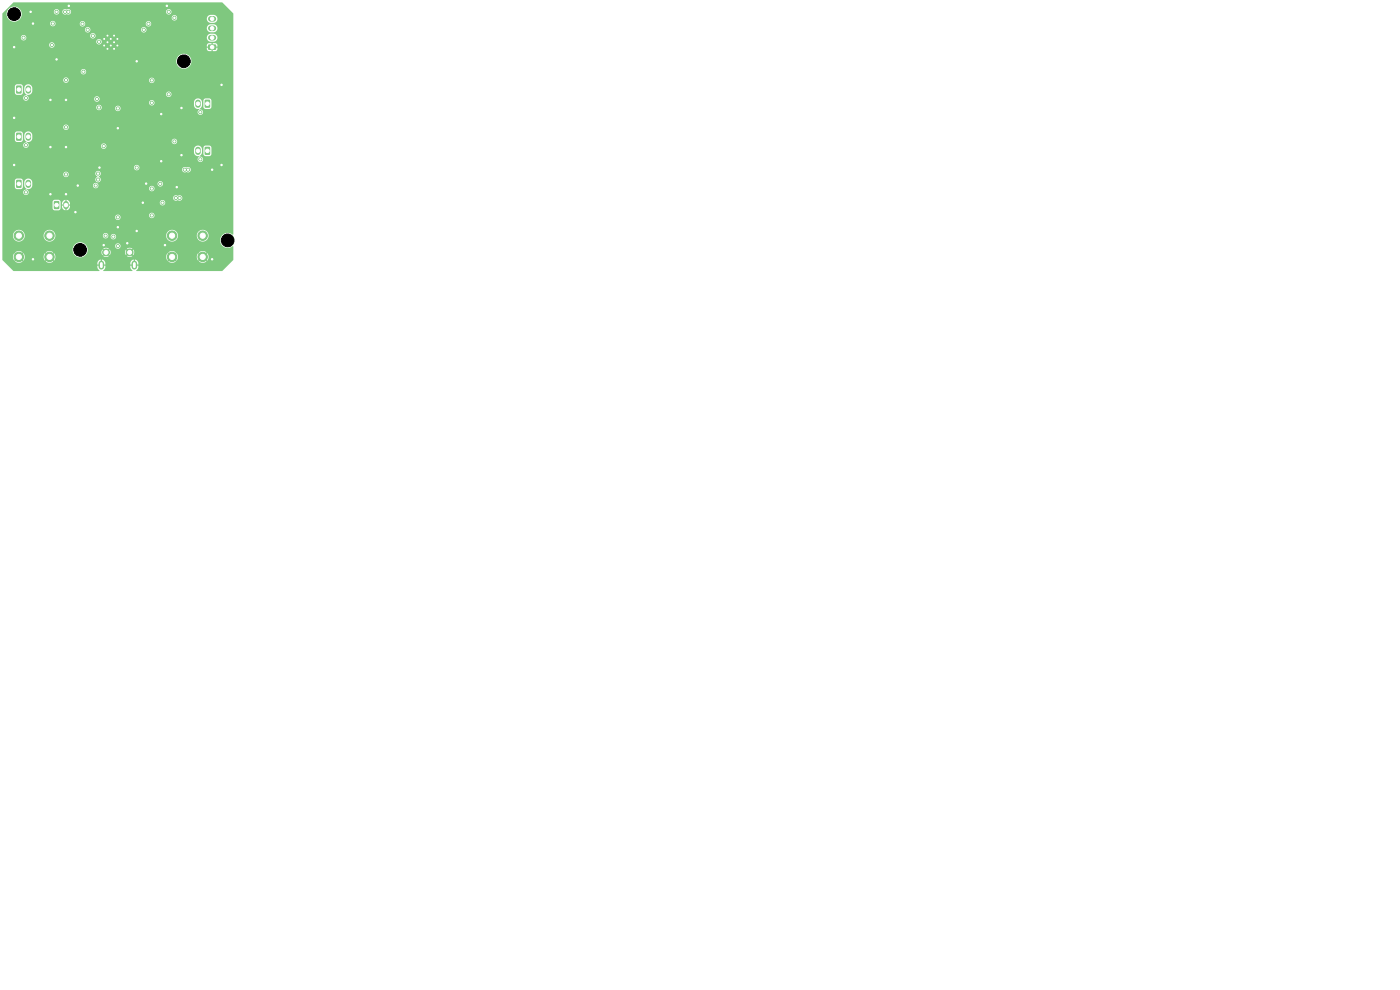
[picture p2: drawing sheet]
<svg xmlns="http://www.w3.org/2000/svg" width="297mm" height="210mm" viewBox="0 0 297 210" stroke-linecap="round" stroke-linejoin="round" font-family="sans-serif">
<g fill="#7fc87f" stroke="#7fc87f" stroke-width=".21">
<circle cx="4" cy="50" r="1"/>
<circle cx="10.5" cy="50" r="1"/>
<circle cx="4" cy="54.5" r="1"/>
<circle cx="10.5" cy="54.5" r="1"/>
</g>
<path d="M3.5 18.2l.8-.1 .3 .2v1.3l-.2 .3h-.7l-.3-.2z" fill="#7fc87f"/>
<path d="M6 18.7v.6" fill="none" stroke="#7fc87f" stroke-width="1.2"/>
<path d="M3.5 28.2l.8-.1 .3 .2v1.3l-.2 .3h-.7l-.3-.2z" fill="#7fc87f"/>
<path d="M6 28.7v.6" fill="none" stroke="#7fc87f" stroke-width="1.2"/>
<path d="M43.5 31.2l.9-.1 .2 .2v1.3l-.2 .3h-.8l-.2-.2z" fill="#7fc87f"/>
<path d="M42 31.7v.6M21.5 55.9v.7M28.5 55.9v.7" fill="none" stroke="#7fc87f" stroke-width="1.2"/>
<g fill="#7fc87f" stroke="#7fc87f" stroke-width=".21">
<circle cx="22.1" cy="8.3" r=".3"/>
<circle cx="22.1" cy="9.7" r=".3"/>
<circle cx="22.8" cy="7.6" r=".3"/>
<circle cx="22.8" cy="9" r=".3"/>
<circle cx="22.8" cy="10.4" r=".3"/>
<circle cx="23.5" cy="8.3" r=".3"/>
<circle cx="23.5" cy="9.7" r=".3"/>
<circle cx="24.2" cy="7.6" r=".3"/>
<circle cx="24.2" cy="9" r=".3"/>
<circle cx="24.2" cy="10.4" r=".3"/>
<circle cx="24.9" cy="8.3" r=".3"/>
<circle cx="24.9" cy="9.7" r=".3"/>
<circle cx="36.5" cy="50" r="1"/>
<circle cx="43" cy="50" r="1"/>
<circle cx="36.5" cy="54.5" r="1"/>
<circle cx="43" cy="54.5" r="1"/>
<circle cx="22.5" cy="53.5" r=".72"/>
<circle cx="27.5" cy="53.5" r=".73"/>
</g>
<path d="M11.5 42.7l.8-.1 .3 .2v1.3l-.2 .3h-.7l-.3-.2z" fill="#7fc87f"/>
<path d="M14 43.2v.6" fill="none" stroke="#7fc87f" stroke-width="1.2"/>
<path d="M3.5 38.2l.8-.1 .3 .2v1.3l-.2 .3h-.7l-.3-.2z" fill="#7fc87f"/>
<path d="M6 38.7v.6" fill="none" stroke="#7fc87f" stroke-width="1.2"/>
<path d="M44.2 9.5l1.5-.1 .2 .3v.7l-.3 .2h-1.3l-.2-.2z" fill="#7fc87f"/>
<path d="M44.7 8h.6M44.7 6h.6M44.7 4h.6" fill="none" stroke="#7fc87f" stroke-width="1.2"/>
<path d="M43.5 21.2l.9-.1 .2 .2v1.3l-.2 .3h-.8l-.2-.2z" fill="#7fc87f"/>
<path d="M42 21.7v.6" fill="none" stroke="#7fc87f" stroke-width="1.2"/>
<g fill="#7fc87f" stroke="#7fc87f" stroke-width=".21">
<circle cx="11" cy="9.5" r=".32"/>
<circle cx="16.5" cy="39.4" r=".32"/>
<circle cx="34.2" cy="24.2" r=".33"/>
<circle cx="27" cy="51.6" r=".32"/>
<circle cx="35.4" cy="1.2" r=".32"/>
<circle cx="47" cy="35" r=".32"/>
<circle cx="3" cy="35" r=".32"/>
<circle cx="14.6" cy="1.2" r=".32"/>
<circle cx="10.7" cy="21.2" r=".32"/>
<circle cx="3" cy="10" r=".32"/>
<circle cx="6.5" cy="2.5" r=".32"/>
<circle cx="45" cy="36" r=".32"/>
<circle cx="10.7" cy="41.2" r=".32"/>
<circle cx="25" cy="27.2" r=".32"/>
<circle cx="25" cy="48.2" r=".32"/>
<circle cx="29" cy="49" r=".32"/>
<circle cx="47" cy="18" r=".32"/>
<circle cx="3" cy="25" r=".32"/>
<circle cx="37.5" cy="39.7" r=".33"/>
<circle cx="21.1" cy="35.6" r=".32"/>
<circle cx="35" cy="52" r=".32"/>
<circle cx="29" cy="13" r=".32"/>
<circle cx="10.7" cy="31.2" r=".32"/>
<circle cx="34.2" cy="34.2" r=".33"/>
<circle cx="38.5" cy="32.9" r=".33"/>
<circle cx="16" cy="45" r=".32"/>
<circle cx="38.5" cy="22.9" r=".33"/>
<circle cx="7" cy="55" r=".32"/>
<circle cx="14" cy="41.2" r=".32"/>
<circle cx="14" cy="31.2" r=".32"/>
<circle cx="31" cy="38.9" r=".32"/>
<circle cx="45" cy="55" r=".32"/>
<circle cx="7" cy="5" r=".32"/>
<circle cx="14" cy="21.2" r=".32"/>
<circle cx="12" cy="12.6" r=".32"/>
<circle cx="22" cy="52" r=".32"/>
<circle cx="30.3" cy="43" r=".32"/>
<circle cx="21" cy="22.8" r=".32"/>
<circle cx="13.8" cy="2.5" r=".32"/>
<circle cx="11.2" cy="5" r=".32"/>
<circle cx="5.5" cy="30.8" r=".32"/>
<circle cx="34" cy="39" r=".32"/>
<circle cx="5.5" cy="20.8" r=".32"/>
<circle cx="39.9" cy="36" r=".33"/>
<circle cx="42.5" cy="33.8" r=".33"/>
<circle cx="42.5" cy="23.8" r=".33"/>
<circle cx="39.2" cy="36" r=".33"/>
<circle cx="14.5" cy="2.5" r=".32"/>
<circle cx="20.3" cy="39.4" r=".32"/>
<circle cx="12" cy="2.5" r=".32"/>
<circle cx="5" cy="8" r=".32"/>
<circle cx="29" cy="35.6" r=".32"/>
<circle cx="5.5" cy="40.8" r=".32"/>
<circle cx="38.1" cy="42" r=".33"/>
<circle cx="37.3" cy="42" r=".32"/>
<circle cx="17.5" cy="5" r=".32"/>
<circle cx="14" cy="17" r=".32"/>
<circle cx="25" cy="52.2" r=".32"/>
<circle cx="24" cy="50.2" r=".32"/>
<circle cx="34.5" cy="43" r=".32"/>
<circle cx="22.4" cy="50" r=".32"/>
<circle cx="25" cy="46.1" r=".32"/>
<circle cx="37" cy="3.8" r=".32"/>
<circle cx="37" cy="30" r=".32"/>
<circle cx="18.6" cy="6.3" r=".32"/>
<circle cx="14" cy="27" r=".32"/>
<circle cx="32.2" cy="40" r=".33"/>
<circle cx="32.2" cy="17.1" r=".33"/>
<circle cx="32.2" cy="21.8" r=".33"/>
<circle cx="32.2" cy="45.7" r=".33"/>
<circle cx="21" cy="8.9" r=".32"/>
<circle cx="25" cy="23" r=".32"/>
<circle cx="19.7" cy="7.6" r=".32"/>
<circle cx="14" cy="37" r=".32"/>
<circle cx="17.7" cy="15.2" r=".32"/>
<circle cx="20.6" cy="21" r=".32"/>
<circle cx="20.8" cy="36.8" r=".32"/>
<circle cx="30.5" cy="6.3" r=".33"/>
<circle cx="31.5" cy="5" r=".33"/>
<circle cx="20.8" cy="38.1" r=".32"/>
<circle cx="35.8" cy="20" r=".33"/>
<circle cx="35.8" cy="2.5" r=".33"/>
<circle cx="22" cy="31" r=".32"/>
</g>
<path d="M.5 2.8l2.4-2.3h44.3l2.3 2.4-.1 46.9a1.64 1.64 0 0 0-2.3 .1 1.64 1.64 0 0 0 .1 2.3 1.64 1.64 0 0 0 2.3 0v3l-2.4 2.3h-18.1l-.1-.1a1 1 0 0 0 .4-1h-.5v-.3h.5l-.1-.8-.6-.3v.6h-.2v-.6a.88 .88 0 0 0-.8 1.1h.6v.3h-.6l.1 .6 .4 .4-.1 .1h-6l-.1-.1a1 1 0 0 0 .4-1h-.5v-.3h.5l-.1-.8-.6-.3v.6h-.2v-.6a.88 .88 0 0 0-.8 1.1h.6v.3h-.6l.1 .6 .4 .4-.1 .1h-18.1l-2.4-2.3v-.8h2.3l.2 .9 .5-.5 .2 .2-.5 .5 .1 .1a1.25 1.25 0 0 0 1.5-.1l-.5-.5 .2-.2 .5 .5 .3-.9h3.9l.3 .9 .5-.5 .2 .2-.5 .5 .1 .1a1.25 1.25 0 0 0 1.5-.1l-.5-.5 .2-.2 .5 .5 .1-.1a1.25 1.25 0 0 0-.1-1.5l-.5 .5-.2-.2 .5-.5-.1-.1a1.25 1.25 0 0 0-1.5 .1l.5 .5-.2 .2-.5-.5-.3 .7h-3.9l-.3-.7-.5 .5-.2-.2 .5-.5-.1-.1a1.25 1.25 0 0 0-1.5 .1l.5 .5-.2 .2-.5-.5-.2 .7h-2.3v-1.5h14.9a1.6 1.6 0 0 0 1.3 1.7 1.6 1.6 0 0 0 1.8-1.2h3l.2 .7 .4-.4 .2 .2-.4 .4 .5 .2 .7-.2-.4-.4 .2-.2 .4 .4 .2-.7h3l.2 .7 .4-.4 .2 .2-.4 .4 .5 .2 7.9-.1 .2 .9 .5-.5 .2 .2-.5 .5 .1 .1a1.25 1.25 0 0 0 1.5-.1l-.5-.5 .2-.2 .5 .5 .2-.9h4l.3 .9 .5-.5 .2 .2-.5 .5a1.25 1.25 0 0 0 1.6 0l-.5-.5 .2-.2 .5 .5 .1-.1a1.25 1.25 0 0 0-.1-1.5l-.5 .5-.2-.2 .5-.5-.1-.1a1.25 1.25 0 0 0-1.5 .1l.5 .5-.2 .2-.5-.5-.3 .7h-4l-.2-.7-.5 .5-.2-.2 .5-.5a1.25 1.25 0 0 0-1.6 0l.5 .5-.2 .2-.5-.5-.2 .7h-7.3l.1-.1-.4-.4 .2-.2 .4 .4 .2-.7-.2-.5-.4 .4-.2-.1 .4-.4-.3-.2h-.4l-.5 .2 .4 .4-.2 .1-.4-.4-.2 .5h-3l-.2-.5-.4 .4-.2-.1 .4-.4-.5-.2-.7 .2 .4 .4-.2 .1-.4-.4-.2 .5h-3l.1-.5-.3-.8h6.1a.58 .58 0 0 0 .8 .7 .58 .58 0 0 0 .2-1 .58 .58 0 0 0-1 .3h-6.1a1.6 1.6 0 0 0-1.7-.7 1.6 1.6 0 0 0-1.2 1.5h-14.9v-3h2.2v.2a1.25 1.25 0 0 0 1.4 1.2 1.25 1.25 0 0 0 1.2-1.4h3.9v.2a1.25 1.25 0 0 0 1.4 1.2 1.25 1.25 0 0 0 1.2-1.4h10v.2a.58 .58 0 0 0 .6 .5 .58 .58 0 0 0 .6-.5h.5v.2a.58 .58 0 0 0 .7 .4 .58 .58 0 0 0 .3-.8h10.7v.2a1.25 1.25 0 0 0 1.4 1.2 1.25 1.25 0 0 0 1.2-1.4h3.9v.2a1.25 1.25 0 0 0 2 1 1.25 1.25 0 0 0 0-2.2 1.25 1.25 0 0 0-2 1h-3.9l-.1-.2a1.25 1.25 0 0 0-1.3-1 1.25 1.25 0 0 0-1.2 1.2l-10.7-.1a.58 .58 0 0 0-.6-.2 .58 .58 0 0 0-.4 .5h-.5a.58 .58 0 0 0-.5-.7 .58 .58 0 0 0-.7 .5h-10a1.25 1.25 0 0 0-1.3-1.2 1.25 1.25 0 0 0-1.3 1.2h-3.9l-.1-.2a1.25 1.25 0 0 0-1.3-1 1.25 1.25 0 0 0-1.2 1.2h-2.2v-3.9h23.9v.2a.58 .58 0 0 0 .9 .4 .58 .58 0 0 0 0-1h6.3v.2a.58 .58 0 0 0 .9 .4 .58 .58 0 0 0 0-1 .58 .58 0 0 0-.9 .4h-6.4a.58 .58 0 0 0-.8 .4h-23.9v-3.2h10.6l.1 1.4 .4 .4 1.1-.1 .2-.3v-1.1h.3v.3h.4v.2h-.4a.86 .86 0 0 0 .7 1v-.7h.2v.7l.7-.4 .1-.6h-.5v-.2h.5l-.1-.5h19.1v.2a.58 .58 0 0 0 .9 .4 .58 .58 0 0 0 0-1 .58 .58 0 0 0-.9 .4h-19.1l-.3-.3-.4-.2v.7h-.2v-.7l-.6 .3-.1 .4h-.3l-.1-.5-.4-.2h-.9l-.4 .4h-10.6v-.9h36.2v.2a.64 .64 0 0 0 1 .4 .6 .6 0 0 0 .8-.2 .6 .6 0 0 0 0-.8 .6 .6 0 0 0-.8 0 .58 .58 0 0 0-1 .4h-36.2v-1.2h4.4v.2a.61 .61 0 0 0 1 .3 .61 .61 0 0 0-.2-1l.1-.1a.85 .85 0 0 0 1.1-.8h12.8v.1a.57 .57 0 0 0 .7 .5h11.2v.2a.58 .58 0 0 0 .9 .4 .58 .58 0 0 0 0-1 .58 .58 0 0 0-.9 .4h-11.1a.58 .58 0 0 0 .2-1h12.7v.2a.58 .58 0 0 0 .9 .4 .58 .58 0 0 0 0-1 .58 .58 0 0 0-.9 .4h-12.7a.59 .59 0 0 0-1 .4h-12.8v-.7a.85 .85 0 0 0-.9-.7 .85 .85 0 0 0-.9 .7l.1 .9 .5 .6-.6 .2-.2 .4h-4.4v-2.4h2.6l.1 1.4 .3 .4h1l.4-.4-.1-1.4-.2-.4h-1.1l-.4 .4h-2.6v-1.4h12.9v.2a.58 .58 0 0 0 .8 .5 .58 .58 0 0 0 .3-.9h5.7l.1 .3 .3 .5a.58 .58 0 0 0-.3 .9 .58 .58 0 0 0 1 0 .58 .58 0 0 0-.3-.9v-.1a.59 .59 0 0 0 .2-1 .59 .59 0 0 0-1 .3l-5.7-.1a.58 .58 0 0 0-.7-.2 .58 .58 0 0 0-.4 .5h-12.9v-1.4h27.9v.1a.58 .58 0 0 0 .4 .5 .58 .58 0 0 0 .6-.2h9.2v.2a.76 .76 0 0 0 1.1 .4 .59 .59 0 0 0 .8-.6 .59 .59 0 0 0-1-.4h-.1a.57 .57 0 0 0-.8 .4h-9.1a.58 .58 0 0 0-.3-.9 .58 .58 0 0 0-.8 .5h-27.9v-3.9h40.6v.8a1.18 1.18 0 0 0 1.2 .8 .59 .59 0 0 0-.4 .9 .59 .59 0 0 0 1 0 .59 .59 0 0 0-.3-.9l-.3-.1 .5-.6v-1.2h.3l.1 1.4 .2 .4h1.1l.4-.4-.1-1.4-.2-.4h-1.1l-.4 .4h-.3a.85 .85 0 0 0-1-.4 .85 .85 0 0 0-.7 .7h-40.6v-.9h4.4v.2a.58 .58 0 0 0 .6 .5 .58 .58 0 0 0 .6-.5h15.3v.2a.58 .58 0 0 0 .9 .4 .58 .58 0 0 0 0-1 .58 .58 0 0 0-.9 .4h-15.3l-.1-.3-.3-.4 .9-.3h29.8v.2a.58 .58 0 0 0 .9 .4 .58 .58 0 0 0 0-1 .58 .58 0 0 0-.9 .4h-29.8l.2-.4 .1-.9a.85 .85 0 0 0-.9-.7 .85 .85 0 0 0-.9 .7l.1 .9 .5 .6-.6 .2-.2 .4h-4.4v-2.4h2.6l.1 1.4 .3 .4h1l.4-.4-.1-1.4-.2-.4h-1.1l-.4 .4h-2.6v-1.4h12.9v.2a.58 .58 0 0 0 .9 .4 .58 .58 0 0 0 0-1 .58 .58 0 0 0-.9 .4h-12.9v-4.2h19.9v.2a.58 .58 0 0 0 .6 .5 .58 .58 0 0 0 .6-.5h2.8v.2a.58 .58 0 0 0 .9 .4 .58 .58 0 0 0 0-1 .58 .58 0 0 0-.9 .4h-2.8a.58 .58 0 0 0-.5-.7 .58 .58 0 0 0-.7 .5h-19.9v-1h31.1v.2a.58 .58 0 0 0 .7 .5 .58 .58 0 0 0 .5-.8h8.3v.8a1.18 1.18 0 0 0 1.2 .8 .59 .59 0 0 0-.4 .9 .59 .59 0 0 0 1 0 .59 .59 0 0 0-.3-.9l-.3-.1 .5-.6v-1.2h.3l.1 1.4 .2 .4h1.1l.4-.4-.1-1.4-.2-.4h-1.1l-.4 .4h-.3a.85 .85 0 0 0-1-.4 .85 .85 0 0 0-.7 .7h-8.4a.58 .58 0 0 0-.6-.4 .58 .58 0 0 0-.5 .5h-31.1v-1h4.4v.2a.58 .58 0 0 0 .6 .5 .58 .58 0 0 0 .6-.5h13.9v.2a.58 .58 0 0 0 .9 .4 .58 .58 0 0 0 0-1 .58 .58 0 0 0-.9 .4h-13.9l-.1-.3-.3-.4 .9-.3h28.6v.2a.58 .58 0 0 0 .9 .4 .58 .58 0 0 0 0-1 .58 .58 0 0 0-.9 .4h-28.6l.2-.4 .1-.9a.85 .85 0 0 0-.9-.7 .85 .85 0 0 0-.9 .7l.1 .9 .5 .6-.6 .2-.2 .4h-4.4v-2.4h2.6l.1 1.4 .3 .4h1l.4-.4-.1-1.4-.2-.4h-1.1l-.4 .4h-2.6v-1.4h12.9a.58 .58 0 0 0 .6 .7 .58 .58 0 0 0 .6-.6h17v.1a.58 .58 0 0 0 .9 .4 .58 .58 0 0 0 0-.9 .58 .58 0 0 0-.9 .4l-17-.1a.58 .58 0 0 0-.6-.5 .58 .58 0 0 0-.6 .5h-12.9v-1.8h16.6v.2a.58 .58 0 0 0 .9 .4 .58 .58 0 0 0 0-1 .58 .58 0 0 0-.9 .4h-16.6v-2.2h36.9v.2a1.61 1.61 0 0 0 2.4 1.3 1.61 1.61 0 0 0 0-2.8 1.61 1.61 0 0 0-2.4 1.3h-36.9v-2.5h43.4l.1 .3 .3 .2h.6v-.5h.2v.5l.8-.1 .2-.4v-.3h-.7v-.2h.7v-.5l-.4-.2h-.6v.4h-.2v-.4h-.8l-.2 .2v.5h.7v.2h-.7v.3h-43.4v-.9h9.9a.58 .58 0 0 0 .8 .6 .58 .58 0 0 0 .2-.9 .58 .58 0 0 0-.9 .1l-.1 .2h-9.9v-.7h19.9a.58 .58 0 0 0 .8 .6 .58 .58 0 0 0 .2-.9 .58 .58 0 0 0-.9 .2l-.1 .1h-19.9v-.9h3.9a.58 .58 0 0 0 .8 .6 .58 .58 0 0 0 .1-1h13.8v.2a.58 .58 0 0 0 .5 .5 .58 .58 0 0 0 .6-.3h23.7l.1 .5 .3 .4 1.1 .1a.85 .85 0 0 0 .7-.9 .85 .85 0 0 0-.7-.9l-1.1 .1-.4 .7h-23.7a.58 .58 0 0 0-.3-.9 .58 .58 0 0 0-.8 .5h-13.9a.58 .58 0 0 0-.8 .4h-3.9v-1.7h17.5v.2a.58 .58 0 0 0 .7 .5 .58 .58 0 0 0 .5-.7h10.7v.2a.58 .58 0 0 0 .9 .4 .58 .58 0 0 0 .1-.9h13l.1 .5 .3 .4 1.1 .1a.85 .85 0 0 0 .7-.9 .85 .85 0 0 0-.7-.9l-1.1 .1-.4 .7h-13a.59 .59 0 0 0-1 .3h-10.7l-.1-.1a.58 .58 0 0 0-.6-.4 .58 .58 0 0 0-.5 .5h-17.5v-1.3h10.1v.2a.58 .58 0 0 0 .6 .5 .58 .58 0 0 0 .6-.6h5.1v.1a.58 .58 0 0 0 .7 .5 .58 .58 0 0 0 .5-.6h12.8v.1a.58 .58 0 0 0 .9 .4 .58 .58 0 0 0 0-.9 .58 .58 0 0 0-.9 .4h-12.8l-.1-.2a.58 .58 0 0 0-.6-.3 .58 .58 0 0 0-.5 .5l-5.1-.1a.58 .58 0 0 0-.6-.5 .58 .58 0 0 0-.6 .5h-10.1v-2h.9a1.6 1.6 0 0 0 1.2 1.6 1.6 1.6 0 0 0 1.8-.8h32v.2a.58 .58 0 0 0 .6 .5 .58 .58 0 0 0 .6-.5h6.3l.1 .5 .3 .4 1.1 .1a.85 .85 0 0 0 .7-.9 .85 .85 0 0 0-.7-.9l-1.1 .1-.4 .7h-6.3a.58 .58 0 0 0-.5-.7 .58 .58 0 0 0-.7 .5h-32l.2-.6-.1-.7h6.9a.58 .58 0 0 0 .6 .7 .58 .58 0 0 0 .6-.7h.6v.2a.76 .76 0 0 0 1.1 .4 .58 .58 0 0 0 .8-.6h20.1v.2a.58 .58 0 0 0 .9 .4 .58 .58 0 0 0 0-1 .58 .58 0 0 0-.9 .4h-20.1l-.1-.1a1.01 1.01 0 0 0-1-.3 .57 .57 0 0 0-.8 .4h-.6l-.1-.1a.58 .58 0 0 0-.6-.4 .58 .58 0 0 0-.5 .5h-6.9a1.61 1.61 0 0 0-1.8-1 1.61 1.61 0 0 0-1.3 1.5z" fill="#7fc87f"/>
<g fill="#fff" stroke="#fff" stroke-width=".21">
<circle cx="11" cy="9.5" r=".15"/>
<circle cx="16.5" cy="39.4" r=".15"/>
<circle cx="34.2" cy="24.2" r=".15"/>
<circle cx="27" cy="51.6" r=".15"/>
<circle cx="35.4" cy="1.2" r=".15"/>
<circle cx="47" cy="35" r=".15"/>
<circle cx="3" cy="35" r=".15"/>
<circle cx="14.6" cy="1.2" r=".15"/>
<circle cx="10.7" cy="21.2" r=".15"/>
<circle cx="3" cy="10" r=".15"/>
<circle cx="6.5" cy="2.5" r=".15"/>
<circle cx="45" cy="36" r=".15"/>
<circle cx="10.7" cy="41.2" r=".15"/>
<circle cx="25" cy="27.2" r=".15"/>
<circle cx="25" cy="48.2" r=".15"/>
<circle cx="29" cy="49" r=".15"/>
<circle cx="47" cy="18" r=".15"/>
<circle cx="3" cy="25" r=".15"/>
<circle cx="37.5" cy="39.7" r=".15"/>
<circle cx="21.1" cy="35.6" r=".15"/>
<circle cx="35" cy="52" r=".15"/>
<circle cx="29" cy="13" r=".15"/>
<circle cx="10.7" cy="31.2" r=".15"/>
<circle cx="34.2" cy="34.2" r=".15"/>
<circle cx="38.5" cy="32.9" r=".15"/>
<circle cx="16" cy="45" r=".15"/>
<circle cx="38.5" cy="22.9" r=".15"/>
<circle cx="7" cy="55" r=".15"/>
<circle cx="14" cy="41.2" r=".15"/>
<circle cx="14" cy="31.2" r=".15"/>
<circle cx="31" cy="38.9" r=".15"/>
<circle cx="45" cy="55" r=".15"/>
<circle cx="7" cy="5" r=".15"/>
<circle cx="14" cy="21.2" r=".15"/>
<circle cx="12" cy="12.6" r=".15"/>
<circle cx="22" cy="52" r=".15"/>
<circle cx="30.3" cy="43" r=".15"/>
<circle cx="21" cy="22.8" r=".15"/>
<circle cx="13.8" cy="2.5" r=".15"/>
<circle cx="11.2" cy="5" r=".15"/>
<circle cx="5.5" cy="30.8" r=".15"/>
<circle cx="34" cy="39" r=".15"/>
<circle cx="5.5" cy="20.8" r=".15"/>
<circle cx="39.9" cy="36" r=".15"/>
<circle cx="42.5" cy="33.8" r=".15"/>
<circle cx="42.5" cy="23.8" r=".15"/>
<circle cx="39.2" cy="36" r=".15"/>
<circle cx="14.5" cy="2.5" r=".15"/>
<circle cx="20.3" cy="39.4" r=".15"/>
<circle cx="12" cy="2.5" r=".15"/>
<circle cx="5" cy="8" r=".15"/>
<circle cx="29" cy="35.6" r=".15"/>
<circle cx="5.5" cy="40.8" r=".15"/>
<circle cx="38.1" cy="42" r=".15"/>
<circle cx="37.3" cy="42" r=".15"/>
<circle cx="17.5" cy="5" r=".15"/>
<circle cx="14" cy="17" r=".15"/>
<circle cx="25" cy="52.2" r=".15"/>
<circle cx="24.1" cy="50.2" r=".15"/>
<circle cx="34.5" cy="43" r=".15"/>
<circle cx="22.4" cy="50" r=".15"/>
<circle cx="25" cy="46.1" r=".15"/>
<circle cx="37" cy="3.8" r=".15"/>
<circle cx="37" cy="30" r=".15"/>
<circle cx="18.6" cy="6.3" r=".15"/>
<circle cx="14" cy="27" r=".15"/>
<circle cx="32.2" cy="40" r=".15"/>
<circle cx="32.2" cy="17" r=".15"/>
<circle cx="32.2" cy="21.8" r=".15"/>
<circle cx="32.2" cy="45.7" r=".15"/>
<circle cx="21" cy="8.9" r=".15"/>
<circle cx="25" cy="23" r=".15"/>
<circle cx="19.7" cy="7.6" r=".15"/>
<circle cx="14" cy="37" r=".15"/>
<circle cx="17.7" cy="15.2" r=".15"/>
<circle cx="20.6" cy="21" r=".15"/>
<circle cx="20.8" cy="36.8" r=".15"/>
<circle cx="30.5" cy="6.3" r=".15"/>
<circle cx="31.5" cy="5" r=".15"/>
<circle cx="20.8" cy="38.1" r=".15"/>
<circle cx="35.8" cy="20" r=".15"/>
<circle cx="35.8" cy="2.5" r=".15"/>
<circle cx="22" cy="31" r=".15"/>
<circle cx="4" cy="50" r=".55"/>
<circle cx="10.5" cy="50" r=".55"/>
<circle cx="4" cy="54.5" r=".55"/>
<circle cx="10.5" cy="54.5" r=".55"/>
<circle cx="4" cy="19" r=".37"/>
<circle cx="6" cy="19" r=".37"/>
<circle cx="4" cy="29" r=".37"/>
<circle cx="6" cy="29" r=".37"/>
<circle cx="44" cy="32" r=".37"/>
<circle cx="42" cy="32" r=".37"/>
<circle cx="22.1" cy="8.3" r=".1"/>
<circle cx="22.1" cy="9.7" r=".1"/>
<circle cx="22.8" cy="7.6" r=".1"/>
<circle cx="22.8" cy="9" r=".1"/>
<circle cx="22.8" cy="10.4" r=".1"/>
<circle cx="23.5" cy="8.3" r=".1"/>
<circle cx="23.5" cy="9.7" r=".1"/>
<circle cx="24.2" cy="7.6" r=".1"/>
<circle cx="24.2" cy="9" r=".1"/>
<circle cx="24.2" cy="10.4" r=".1"/>
<circle cx="24.9" cy="8.3" r=".1"/>
<circle cx="24.9" cy="9.7" r=".1"/>
<circle cx="36.5" cy="50" r=".55"/>
<circle cx="43" cy="50" r=".55"/>
<circle cx="36.5" cy="54.5" r=".55"/>
<circle cx="43" cy="54.5" r=".55"/>
<circle cx="22.5" cy="53.5" r=".43"/>
<circle cx="27.5" cy="53.5" r=".43"/>
<circle cx="12" cy="43.5" r=".37"/>
<circle cx="14" cy="43.5" r=".38"/>
<circle cx="4" cy="39" r=".37"/>
<circle cx="6" cy="39" r=".37"/>
<circle cx="45" cy="10" r=".37"/>
<circle cx="45" cy="8" r=".37"/>
<circle cx="45" cy="6" r=".37"/>
<circle cx="45" cy="4" r=".37"/>
<circle cx="44" cy="22" r=".37"/>
<circle cx="42" cy="22" r=".37"/>
</g>
<g fill="#000" stroke="#000" stroke-width=".21">
<circle cx="3" cy="3" r="1.35"/>
<circle cx="39" cy="13" r="1.35"/>
<circle cx="17" cy="53" r="1.35"/>
<circle cx="48.3" cy="51" r="1.35"/>
</g>
<path d="M21.5 55.9v.7M28.5 55.9v.7" fill="none" stroke="#fff" stroke-width=".6"/>
</svg>
